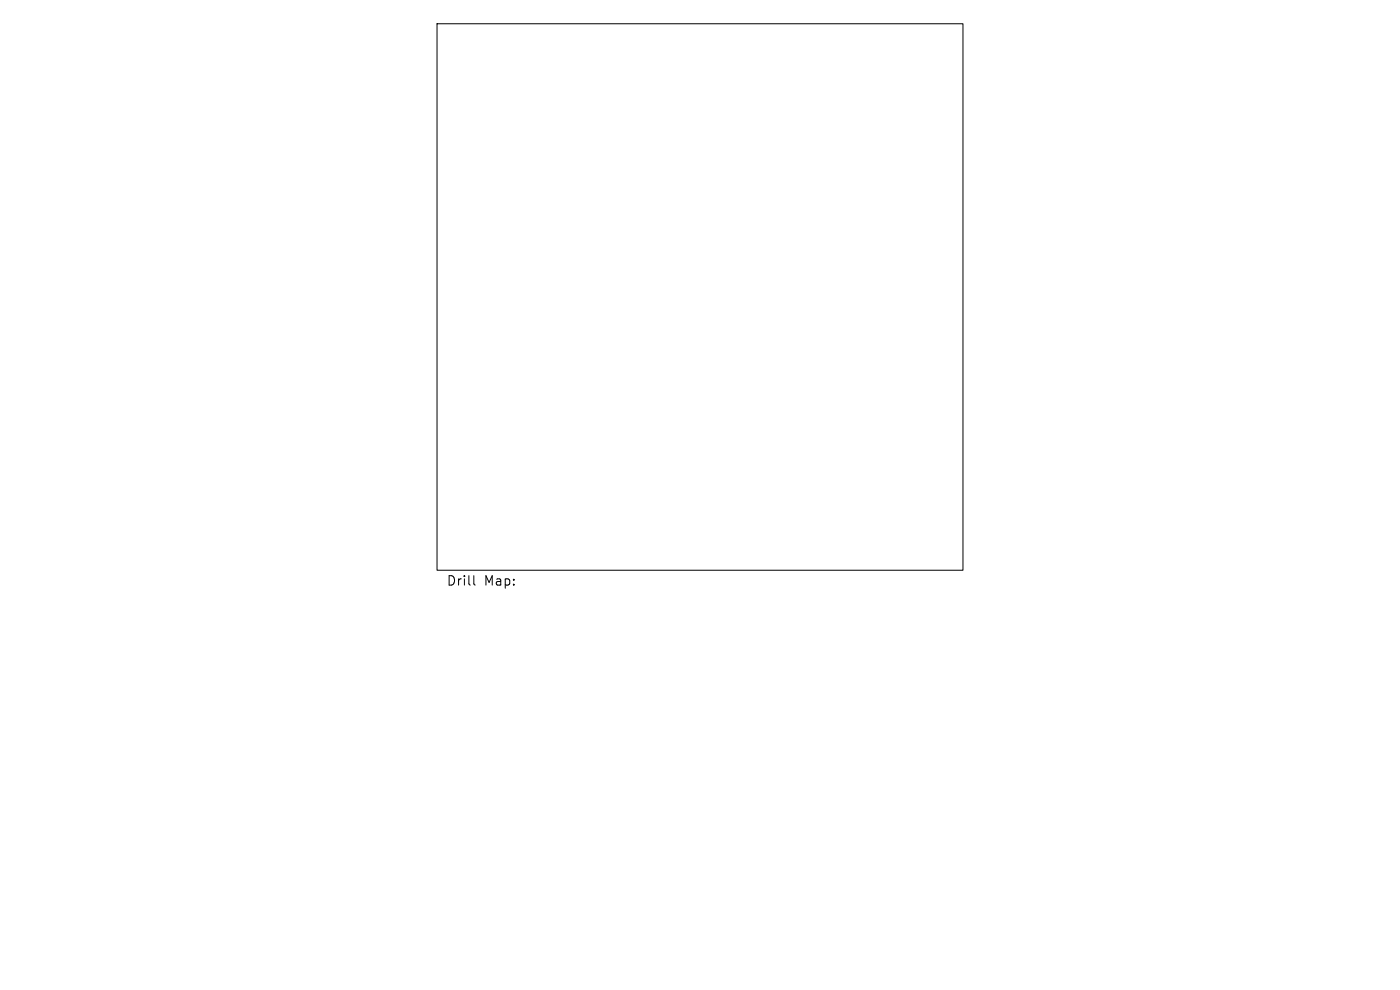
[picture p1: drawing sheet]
<svg xmlns="http://www.w3.org/2000/svg" width="297mm" height="210mm" viewBox="0 0 297 210" stroke-linecap="round" stroke-linejoin="round" font-family="sans-serif">
<defs><g id="words">
<g font-size="2.8">
<text x="94.7" y="124.5">Drill</text>
<text x="102.7" y="124.5">Map:</text>
</g>
</g></defs>
<path d="M92.7 5h111.6v116h-111.6zM100.5 122.1v1.7l.3 .3" fill="none" stroke="#000" stroke-width=".21"/>
<use href="#words"/>
</svg>
